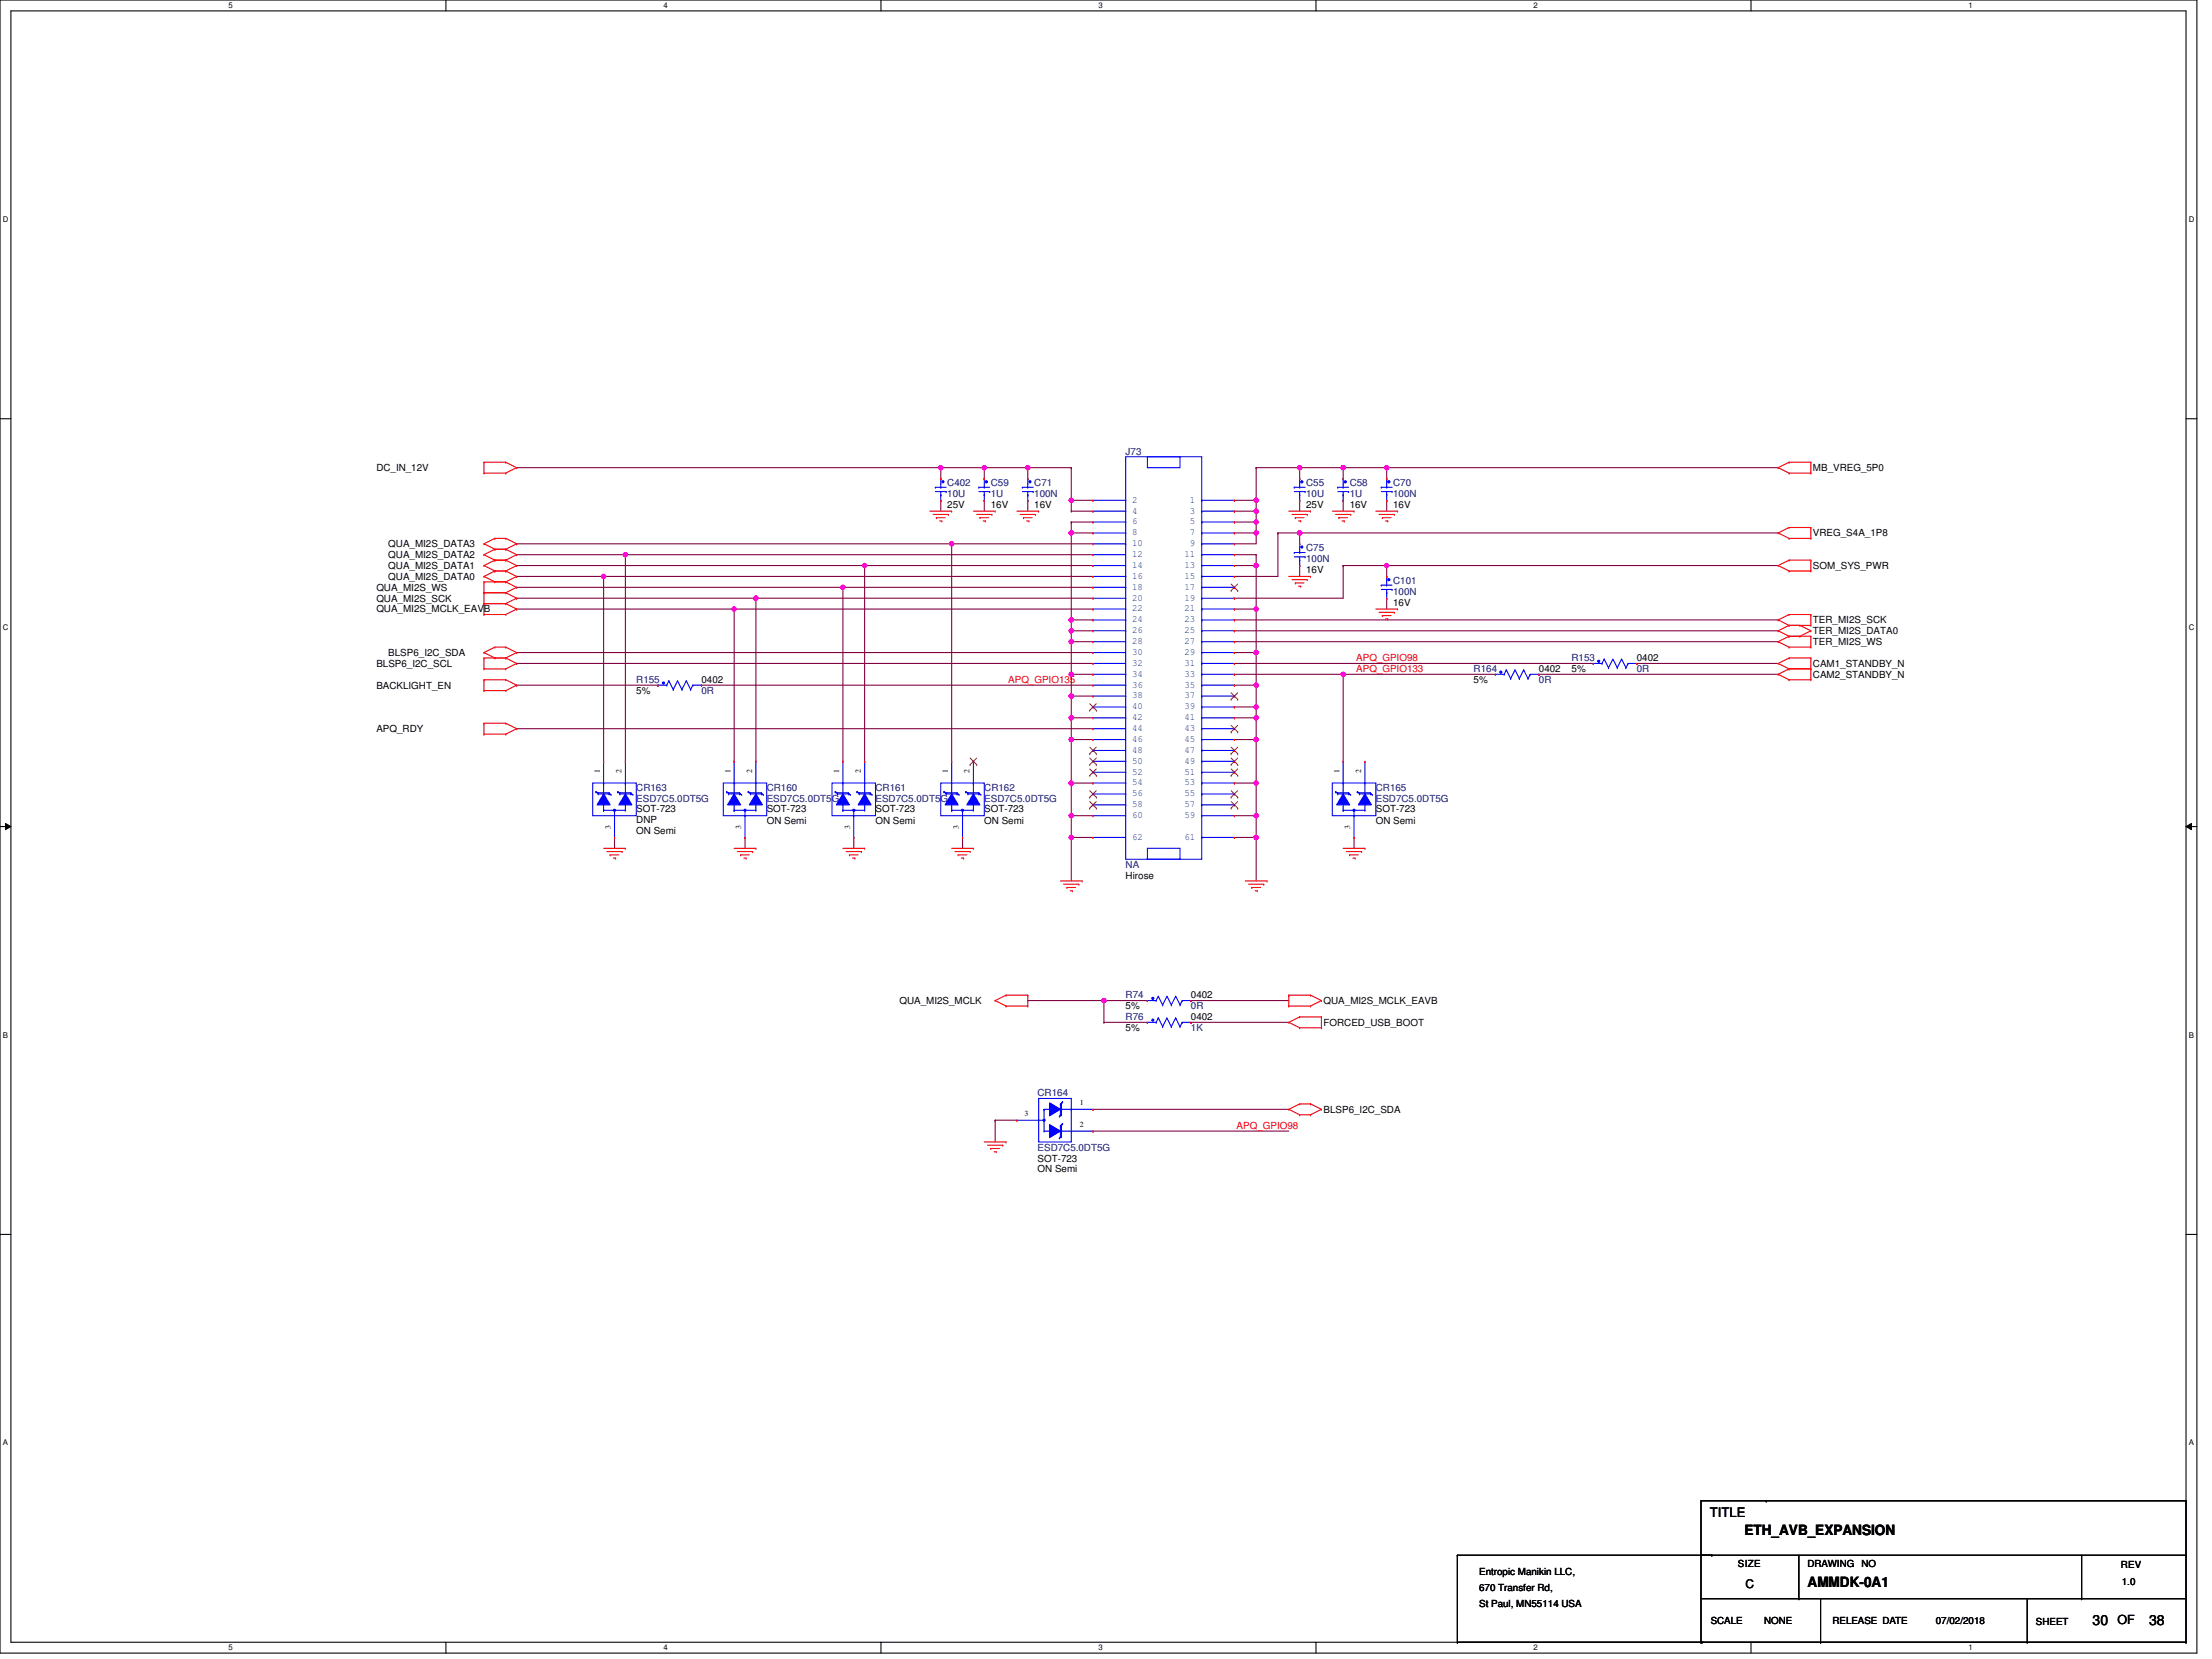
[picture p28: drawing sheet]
<svg xmlns="http://www.w3.org/2000/svg" width="610mm" height="457mm" viewBox="0 0 610 457" stroke-linecap="round" stroke-linejoin="round" font-family="sans-serif">
<defs><g id="words">
<g font-size="3.9">
<text x="480.8" y="423.1">ETH_AVB_EXPANSION</text>
<text x="498.1" y="437.2">AMMDK-0A1</text>
<text x="576.7" y="447.7">30</text>
<text x="592.3" y="447.7">38</text>
</g>
<text font-size="3.6" x="471.2" y="418.1">TITLE</text>
<text font-size="3.5" x="583.6" y="447.6">OF</text>
<text font-size="3.3" x="481.1" y="437.6">C</text>
<g font-size="2.7" fill="#000080">
<text x="310.2" y="125.3">J73</text>
<text x="261.1" y="134">C402</text>
<text x="261.1" y="137">10U</text>
<text x="273" y="134">C59</text>
<text x="273" y="137">1U</text>
<text x="285" y="134">C71</text>
<text x="285" y="137">100N</text>
<text x="360" y="134">C55</text>
<text x="360" y="137">10U</text>
<text x="372" y="134">C58</text>
<text x="372" y="137">1U</text>
<text x="384" y="134">C70</text>
<text x="384" y="137">100N</text>
<text x="360" y="152">C75</text>
<text x="360" y="155">100N</text>
<text x="384" y="161">C101</text>
<text x="384" y="164">100N</text>
<text x="406.1" y="185.2">R164</text>
<text x="433.1" y="182.3">R153</text>
<text x="451.1" y="185.2">0R</text>
<text x="175.3" y="188.2">R155</text>
<text x="193.3" y="191.2">0R</text>
<text x="424.1" y="188.2">0R</text>
<text x="175.3" y="217.9">CR163</text>
<text x="175.3" y="220.9">ESD7C5.0DT5G</text>
<text x="211.3" y="217.9">CR160</text>
<text x="211.3" y="220.9">ESD7C5.0DT5G</text>
<text x="241.3" y="217.9">CR161</text>
<text x="241.3" y="220.9">ESD7C5.0DT5G</text>
<text x="271.2" y="217.9">CR162</text>
<text x="271.2" y="220.9">ESD7C5.0DT5G</text>
<text x="379.2" y="217.9">CR165</text>
<text x="379.2" y="220.9">ESD7C5.0DT5G</text>
<text x="310.2" y="239.2">NA</text>
<text x="310.2" y="275.2">R74</text>
<text x="310.2" y="281.2">R76</text>
<text x="328.2" y="278.2">0R</text>
<text x="328.2" y="284.2">1K</text>
<text x="285.9" y="302.1">CR164</text>
<text x="285.9" y="317.1">ESD7C5.0DT5G</text>
</g>
<g font-size="2.7">
<text x="103.7" y="129.8">DC_IN_12V</text>
<text x="499.6" y="129.8">MB_VREG_5P0</text>
<text x="261.1" y="140">25V</text>
<text x="273" y="140">16V</text>
<text x="285" y="140">16V</text>
<text x="360" y="140">25V</text>
<text x="372" y="140">16V</text>
<text x="384" y="140">16V</text>
<text x="499.6" y="147.8">VREG_S4A_1P8</text>
<text x="107" y="150.8">QUA_MI2S_DATA3</text>
<text x="107" y="153.8">QUA_MI2S_DATA2</text>
<text x="107" y="156.8">QUA_MI2S_DATA1</text>
<text x="107" y="159.8">QUA_MI2S_DATA0</text>
<text x="360" y="158">16V</text>
<text x="499.6" y="156.8">SOM_SYS_PWR</text>
<text x="103.7" y="162.8">QUA_MI2S_WS</text>
<text x="103.7" y="165.8">QUA_MI2S_SCK</text>
<text x="384" y="167">16V</text>
<text x="103.7" y="168.8">QUA_MI2S_MCLK_EAVB</text>
<text x="499.6" y="171.8">TER_MI2S_SCK</text>
<text x="499.6" y="174.8">TER_MI2S_DATA0</text>
<text x="499.6" y="177.8">TER_MI2S_WS</text>
<text x="103.7" y="183.7">BLSP6_I2C_SCL</text>
<text x="107" y="180.8">BLSP6_I2C_SDA</text>
<text x="424.1" y="185.2">0402</text>
<text x="433.1" y="185.2">5%</text>
<text x="451.1" y="182.3">0402</text>
<text x="499.6" y="183.7">CAM1_STANDBY_N</text>
<text x="103.7" y="189.7">BACKLIGHT_EN</text>
<text x="175.3" y="191.2">5%</text>
<text x="193.3" y="188.2">0402</text>
<text x="406.1" y="188.2">5%</text>
<text x="499.6" y="186.8">CAM2_STANDBY_N</text>
<text x="103.7" y="201.7">APQ_RDY</text>
<text x="175.3" y="223.9">SOT-723</text>
<text x="175.3" y="226.9">DNP</text>
<text x="211.3" y="223.9">SOT-723</text>
<text x="211.3" y="227.2">ON Semi</text>
<text x="241.3" y="223.9">SOT-723</text>
<text x="241.3" y="227.2">ON Semi</text>
<text x="271.2" y="223.9">SOT-723</text>
<text x="271.2" y="227.2">ON Semi</text>
<text x="379.2" y="223.9">SOT-723</text>
<text x="379.2" y="227.2">ON Semi</text>
<text x="175.3" y="229.9">ON Semi</text>
<text x="310.2" y="242.2">Hirose</text>
<text x="328.2" y="275.2">0402</text>
<text x="247.9" y="276.7">QUA_MI2S_MCLK</text>
<text x="310.2" y="278.2">5%</text>
<text x="328.2" y="281.2">0402</text>
<text x="364.8" y="276.7">QUA_MI2S_MCLK_EAVB</text>
<text x="310.2" y="284.2">5%</text>
<text x="364.8" y="282.7">FORCED_USB_BOOT</text>
<text x="364.8" y="306.6">BLSP6_I2C_SDA</text>
<text x="285.9" y="320.1">SOT-723</text>
<text x="285.9" y="323.1">ON Semi</text>
<text x="479" y="431.9">SIZE</text>
<text x="498.1" y="431.9">DRAWING</text>
<text x="513" y="431.9">NO</text>
<text x="407.6" y="434">Entropic Manikin LLC,</text>
<text x="584.5" y="432.2">REV</text>
<text x="584.8" y="436.7">1.0</text>
<text x="407.6" y="438.5">670 Transfer Rd,</text>
<text x="407.6" y="443">St Paul, MN55114 USA</text>
<text x="471.5" y="447.5">SCALE</text>
<text x="486.2" y="447.5">NONE</text>
<text x="505" y="447.5">RELEASE DATE</text>
<text x="533.5" y="447.5">07/02/2018</text>
<text x="561.1" y="447.8">SHEET</text>
</g>
<g font-size="2.7" fill="#004080">
<text x="312" y="138.5">2</text>
<text x="312" y="141.5">4</text>
<text x="327.9" y="138.5">1</text>
<text x="327.9" y="141.5">3</text>
<text x="312" y="144.5">6</text>
<text x="312" y="147.5">8</text>
<text x="327.9" y="144.5">5</text>
<text x="327.9" y="147.5">7</text>
<text x="312" y="150.5">10</text>
<text x="312" y="153.5">12</text>
<text x="326.4" y="153.5">11</text>
<text x="327.9" y="150.5">9</text>
<text x="312" y="156.5">14</text>
<text x="312" y="159.5">16</text>
<text x="326.4" y="156.5">13</text>
<text x="326.4" y="159.5">15</text>
<text x="312" y="162.5">18</text>
<text x="312" y="165.5">20</text>
<text x="326.4" y="162.5">17</text>
<text x="326.4" y="165.5">19</text>
<text x="312" y="168.5">22</text>
<text x="312" y="171.5">24</text>
<text x="326.4" y="168.5">21</text>
<text x="326.4" y="171.5">23</text>
<text x="312" y="174.5">26</text>
<text x="312" y="177.5">28</text>
<text x="326.4" y="174.5">25</text>
<text x="326.4" y="177.5">27</text>
<text x="312" y="180.5">30</text>
<text x="312" y="183.5">32</text>
<text x="326.4" y="180.5">29</text>
<text x="326.4" y="183.5">31</text>
<text x="312" y="186.5">34</text>
<text x="312" y="189.5">36</text>
<text x="326.4" y="186.5">33</text>
<text x="326.4" y="189.5">35</text>
<text x="312" y="192.5">38</text>
<text x="312" y="195.5">40</text>
<text x="326.4" y="192.5">37</text>
<text x="326.4" y="195.5">39</text>
<text x="312" y="198.5">42</text>
<text x="312" y="201.5">44</text>
<text x="326.4" y="198.5">41</text>
<text x="326.4" y="201.5">43</text>
<text x="312" y="204.5">46</text>
<text x="312" y="207.5">48</text>
<text x="326.4" y="204.5">45</text>
<text x="326.4" y="207.5">47</text>
<text x="312" y="210.5">50</text>
<text x="312" y="213.5">52</text>
<text x="326.4" y="210.5">49</text>
<text x="326.4" y="213.5">51</text>
<text x="312" y="216.5">54</text>
<text x="312" y="219.5">56</text>
<text x="326.4" y="216.5">53</text>
<text x="326.4" y="219.5">55</text>
<text x="312" y="222.5">58</text>
<text x="312" y="225.4">60</text>
<text x="326.4" y="222.5">57</text>
<text x="326.4" y="225.4">59</text>
<text x="312" y="231.4">62</text>
<text x="326.4" y="231.4">61</text>
</g>
<g font-size="2.7" fill="#f00">
<text x="373.8" y="182.1">APQ_GPIO98</text>
<text x="373.8" y="185.1">APQ_GPIO133</text>
<text x="277.9" y="188.1">APQ_GPIO135</text>
<text x="340.8" y="311">APQ_GPIO98</text>
</g>
<g font-size="2.2">
<text x="62.9" y="2.3">5</text>
<text x="182.8" y="2.3">4</text>
<text x="302.7" y="2.3">3</text>
<text x="422.6" y="2.3">2</text>
<text x="542.5" y="2.3">1</text>
<text x=".8" y="61.1">D</text>
<text x="603.2" y="61.1">D</text>
<text x=".8" y="173.5">C</text>
<text x="603.2" y="173.5">C</text>
<text x="165.3" y="213.1" transform="rotate(-90 165.3 213.1)">1</text>
<text x="171.3" y="213.1" transform="rotate(-90 171.3 213.1)">2</text>
<text x="201.3" y="213.1" transform="rotate(-90 201.3 213.1)">1</text>
<text x="207.3" y="213.1" transform="rotate(-90 207.3 213.1)">2</text>
<text x="231.3" y="213.1" transform="rotate(-90 231.3 213.1)">1</text>
<text x="237.3" y="213.1" transform="rotate(-90 237.3 213.1)">2</text>
<text x="261.2" y="213.1" transform="rotate(-90 261.2 213.1)">1</text>
<text x="267.2" y="213.1" transform="rotate(-90 267.2 213.1)">2</text>
<text x="369.1" y="213.1" transform="rotate(-90 369.1 213.1)">1</text>
<text x="375.1" y="213.1" transform="rotate(-90 375.1 213.1)">2</text>
<text x="168.3" y="228.4" transform="rotate(-90 168.3 228.4)">3</text>
<text x="204.3" y="228.4" transform="rotate(-90 204.3 228.4)">3</text>
<text x="234.3" y="228.4" transform="rotate(-90 234.3 228.4)">3</text>
<text x="264.2" y="228.4" transform="rotate(-90 264.2 228.4)">3</text>
<text x="372.1" y="228.4" transform="rotate(-90 372.1 228.4)">3</text>
<text x=".8" y="285.9">B</text>
<text x="603.2" y="285.9">B</text>
<text x="297.6" y="304.6">1</text>
<text x="282.3" y="307.6">3</text>
<text x="297.6" y="310.6">2</text>
<text x=".8" y="398.3">A</text>
<text x="603.2" y="398.3">A</text>
<text x="62.9" y="454.8">5</text>
<text x="182.8" y="454.8">4</text>
<text x="302.7" y="454.8">3</text>
<text x="422.6" y="454.8">2</text>
<text x="542.5" y="454.8">1</text>
</g>
</g></defs>
<path d="M0 0h605.4v455.6h-605.4zM3 3h599.4v449.6h-599.4z" fill="none" stroke="#000" stroke-width=".3"/>
<g fill="#fff">
<path d="M62.9 .3h1.2v2.4h-1.2z"/>
<path d="M62.9 452.9h1.2v2.4h-1.2z"/>
</g>
<path d="M122.9 0v3M122.9 452.6v3" fill="none" stroke="#000" stroke-width=".3"/>
<g fill="#fff">
<path d="M182.8 .3h1.2v2.4h-1.2z"/>
<path d="M182.8 452.9h1.2v2.4h-1.2z"/>
</g>
<path d="M242.8 0v3M242.8 452.6v3" fill="none" stroke="#000" stroke-width=".3"/>
<g fill="#fff">
<path d="M302.7 .3h1.2v2.4h-1.2z"/>
<path d="M302.7 452.9h1.2v2.4h-1.2z"/>
</g>
<path d="M362.7 0v3M362.7 452.6v3" fill="none" stroke="#000" stroke-width=".3"/>
<g fill="#fff">
<path d="M422.6 .3h1.2v2.4h-1.2z"/>
<path d="M422.6 452.9h1.2v2.4h-1.2z"/>
</g>
<path d="M482.6 0v3M482.6 452.6v3" fill="none" stroke="#000" stroke-width=".3"/>
<g fill="#fff">
<path d="M542.5 .3h1.2v2.4h-1.2z"/>
<path d="M542.5 452.9h1.2v2.4h-1.2z"/>
<path d="M.8 59.2h1.5v2.4h-1.5z"/>
<path d="M603.2 59.2h1.5v2.4h-1.5z"/>
<path d="M.8 171.6h1.5v2.4h-1.5z"/>
<path d="M603.2 171.6h1.5v2.4h-1.5z"/>
</g>
<path d="M0 115.4h3M602.4 115.4h3" fill="none" stroke="#000" stroke-width=".3"/>
<g fill="#fff">
<path d="M.8 284h1.4v2.4h-1.4z"/>
<path d="M603.2 284h1.4v2.4h-1.4z"/>
</g>
<path d="M0 227.8h3M602.4 227.8h3" fill="none" stroke="#000" stroke-width=".3"/>
<path d="M1.5 226.9l1.5 .9-1.5 .9zM602.4 227.8l1.5-.9v1.8z" fill="#000"/>
<path d="M1.5 226.9l1.5 .9-1.5 .9zM602.4 227.8l1.5-.9v1.8z" fill="none" stroke="#000" stroke-width=".28"/>
<g fill="#fff">
<path d="M.8 396.4h1.4v2.4h-1.4z"/>
<path d="M603.2 396.4h1.4v2.4h-1.4z"/>
</g>
<path d="M0 340.2h3M602.4 340.2h3" fill="none" stroke="#000" stroke-width=".3"/>
<g fill="none" stroke="#800040" stroke-width=".3">
<path d="M259.3 137.9h.1M259.3 137.9v3M271.3 137.9h.1M271.3 137.9v3M283.2 137.9h.1M283.2 137.9v3M358.2 137.9h.1M358.2 137.9v3M370.2 137.9h.1M370.2 137.9v3M382.2 137.9h.1M382.2 137.9v3"/>
<path d="M142.4 149.9h.1M142.4 149.9h119.9M358.2 155.9h.1M358.2 155.9v3M340.2 173.8h.1M340.2 176.8h.1M340.2 170.8h.1M340.2 173.8h149.8M340.2 176.8h149.8M340.2 170.8h149.8M382.2 164.9h.1M382.2 164.9v3"/>
<path d="M169.4 230.8h.1M169.4 230.8v3M205.3 230.8h.1M205.3 230.8v3M235.3 230.8h.1M235.3 230.8v3M265.3 230.8h.1M265.3 230.8v3M295.2 230.8h.1M295.2 230.8v12M346.2 230.8h.1M346.2 230.8v12"/>
<path d="M373.2 230.8h.1M373.2 230.8v3M328.2 275.7h.1M328.2 275.7h27M274.3 308.7h.1M274.3 308.7v6M301.2 311.7h.1M301.2 311.7h54"/>
</g>
<circle cx="262.3" cy="149.9" r=".59" fill="#f0f"/>
<circle cx="262.3" cy="149.9" r=".59" fill="none" stroke="#f0f" stroke-width=".3"/>
<g fill="none" stroke="#800040" stroke-width=".3">
<path d="M358.2 128.9h.1M358.2 128.9v3M262.3 149.9h.1M262.3 149.9h38.9M142.4 179.8h.1M142.4 179.8h158.8M142.4 182.8h.1M142.4 182.8h158.8M424.1 185.8h.1M424.1 185.8h65.9M142.4 200.8h.1M142.4 200.8h158.8"/>
<path d="M328.2 281.7h.1M328.2 281.7h27M301.2 305.7h.1M301.2 305.7h54"/>
</g>
<circle cx="358.2" cy="128.9" r=".59" fill="#f0f"/>
<circle cx="358.2" cy="128.9" r=".59" fill="none" stroke="#f0f" stroke-width=".3"/>
<path d="M340.2 137.9h.1M340.2 137.9h6" fill="none" stroke="#800040" stroke-width=".3"/>
<circle cx="346.2" cy="137.9" r=".59" fill="#f0f"/>
<circle cx="346.2" cy="137.9" r=".59" fill="none" stroke="#f0f" stroke-width=".3"/>
<path d="M340.2 146.9h.1M340.2 143.9h.1M340.2 140.9h.1M340.2 146.9h6M340.2 143.9h6M340.2 140.9h6" fill="none" stroke="#800040" stroke-width=".3"/>
<circle cx="346.2" cy="140.9" r=".59" fill="#f0f"/>
<circle cx="346.2" cy="140.9" r=".59" fill="none" stroke="#f0f" stroke-width=".3"/>
<path d="M271.3 128.9h.1M271.3 128.9v3M295.2 137.9h.1M295.2 137.9h6" fill="none" stroke="#800040" stroke-width=".3"/>
<circle cx="295.2" cy="137.9" r=".6" fill="#f0f"/>
<circle cx="295.2" cy="137.9" r=".6" fill="none" stroke="#f0f" stroke-width=".3"/>
<g fill="none" stroke="#800040" stroke-width=".3">
<path d="M295.2 146.9h.1M295.2 146.9h6M295.2 173.8h.1M295.2 170.8h.1M295.2 176.8h.1M295.2 173.8h6M295.2 170.8h6M295.2 176.8h6M295.2 197.8h.1M295.2 191.8h.1M295.2 197.8h6M295.2 191.8h6"/>
<path d="M295.2 203.8h.1M295.2 203.8h6"/>
</g>
<circle cx="295.2" cy="191.8" r=".6" fill="#f0f"/>
<circle cx="295.2" cy="191.8" r=".6" fill="none" stroke="#f0f" stroke-width=".3"/>
<path d="M295.2 215.8h.1M295.2 215.8h6M295.2 224.8h.1M295.2 224.8h6" fill="none" stroke="#800040" stroke-width=".3"/>
<circle cx="295.2" cy="215.8" r=".6" fill="#f0f"/>
<circle cx="295.2" cy="215.8" r=".6" fill="none" stroke="#f0f" stroke-width=".3"/>
<path d="M340.2 155.9h.1M340.2 155.9h6" fill="none" stroke="#800040" stroke-width=".3"/>
<circle cx="346.2" cy="155.9" r=".59" fill="#f0f"/>
<circle cx="346.2" cy="155.9" r=".59" fill="none" stroke="#f0f" stroke-width=".3"/>
<path d="M340.2 179.8h.1M340.2 179.8h6M340.2 194.8h.1M340.2 194.8h6" fill="none" stroke="#800040" stroke-width=".3"/>
<circle cx="346.2" cy="194.8" r=".59" fill="#f0f"/>
<circle cx="346.2" cy="194.8" r=".59" fill="none" stroke="#f0f" stroke-width=".3"/>
<path d="M340.2 203.8h.1M340.2 203.8h6" fill="none" stroke="#800040" stroke-width=".3"/>
<circle cx="346.2" cy="203.8" r=".59" fill="#f0f"/>
<circle cx="346.2" cy="203.8" r=".59" fill="none" stroke="#f0f" stroke-width=".3"/>
<g fill="none" stroke="#800040" stroke-width=".3">
<path d="M259.3 128.9h.1M259.3 128.9v3M283.2 128.9h.1M283.2 128.9v3M370.2 128.9h.1M370.2 128.9v3M382.2 128.9h.1M382.2 128.9v3M166.3 158.9h.1M166.3 158.9v50.9M172.3 152.9h.1M172.3 152.9v56.9"/>
<path d="M238.3 155.9h.1M238.3 155.9v53.9M358.2 146.9h.1M358.2 146.9v3M382.2 155.9h.1M382.2 155.9v3M142.4 167.9h.1M142.4 167.9h59.9M202.3 167.9h.1M202.3 167.9v41.9M208.3 164.9h.1M208.3 164.9v44.9"/>
<path d="M232.3 161.9h.1M232.3 161.9v47.9M142.4 188.8h.1M142.4 188.8h38.9M193.3 188.8h.1M193.3 188.8h107.9M340.2 182.8h.1M340.2 182.8h98.9M370.2 185.8h.1M370.2 185.8v24M451.1 182.8h.1M451.1 182.8h38.9"/>
<path d="M295.2 230.8h.1M295.2 230.8h6M340.2 224.8h.1M340.2 230.8h.1M340.2 224.8h6M340.2 230.8h6M304.2 275.7h.1M304.2 275.7v6M304.2 281.7h.1M304.2 281.7h12M274.3 308.7h.1M274.3 308.7h5.9"/>
</g>
<circle cx="202.3" cy="167.8" r=".59" fill="#f0f"/>
<circle cx="202.3" cy="167.8" r=".59" fill="none" stroke="#f0f" stroke-width=".3"/>
<path d="M142.4 164.9h.1M142.4 164.9h65.9M202.3 167.9h.1M202.3 167.9h98.9" fill="none" stroke="#800040" stroke-width=".3"/>
<circle cx="208.3" cy="164.8" r=".59" fill="#f0f"/>
<circle cx="208.3" cy="164.8" r=".59" fill="none" stroke="#f0f" stroke-width=".3"/>
<path d="M142.4 161.9h.1M142.4 161.9h89.9M208.3 164.9h.1M208.3 164.9h92.9" fill="none" stroke="#800040" stroke-width=".3"/>
<circle cx="232.3" cy="161.8" r=".59" fill="#f0f"/>
<circle cx="232.3" cy="161.8" r=".59" fill="none" stroke="#f0f" stroke-width=".3"/>
<path d="M142.4 158.9h.1M142.4 158.9h23.9M232.3 161.9h.1M232.3 161.9h68.9" fill="none" stroke="#800040" stroke-width=".3"/>
<circle cx="166.3" cy="158.9" r=".59" fill="#f0f"/>
<circle cx="166.3" cy="158.9" r=".59" fill="none" stroke="#f0f" stroke-width=".3"/>
<path d="M142.4 155.9h.1M142.4 155.9h95.9M166.3 158.9h.1M166.3 158.9h134.9" fill="none" stroke="#800040" stroke-width=".3"/>
<circle cx="238.3" cy="155.9" r=".59" fill="#f0f"/>
<circle cx="238.3" cy="155.9" r=".59" fill="none" stroke="#f0f" stroke-width=".3"/>
<path d="M142.4 152.9h.1M142.4 152.9h29.9M238.3 155.9h.1M238.3 155.9h62.9" fill="none" stroke="#800040" stroke-width=".3"/>
<circle cx="172.3" cy="152.9" r=".59" fill="#f0f"/>
<circle cx="172.3" cy="152.9" r=".59" fill="none" stroke="#f0f" stroke-width=".3"/>
<path d="M172.3 152.9h.1M172.3 152.9h128.9M283.2 275.7h.1M283.2 275.7h33M304.2 275.7h.1" fill="none" stroke="#800040" stroke-width=".3"/>
<circle cx="304.2" cy="275.7" r=".59" fill="#f0f"/>
<circle cx="304.2" cy="275.7" r=".59" fill="none" stroke="#f0f" stroke-width=".3"/>
<path d="M295.2 224.8h.1M295.2 224.8v6" fill="none" stroke="#800040" stroke-width=".3"/>
<circle cx="295.2" cy="230.8" r=".6" fill="#f0f"/>
<circle cx="295.2" cy="230.8" r=".6" fill="none" stroke="#f0f" stroke-width=".3"/>
<circle cx="295.2" cy="224.8" r=".6" fill="#f0f"/>
<circle cx="295.2" cy="224.8" r=".6" fill="none" stroke="#f0f" stroke-width=".3"/>
<path d="M295.2 197.8h.1M295.2 197.8v27M295.2 215.8h.1M295.2 203.8h.1" fill="none" stroke="#800040" stroke-width=".3"/>
<circle cx="295.2" cy="203.8" r=".6" fill="#f0f"/>
<circle cx="295.2" cy="203.8" r=".6" fill="none" stroke="#f0f" stroke-width=".3"/>
<circle cx="295.2" cy="197.8" r=".6" fill="#f0f"/>
<circle cx="295.2" cy="197.8" r=".6" fill="none" stroke="#f0f" stroke-width=".3"/>
<path d="M295.2 191.8h.1M295.2 185.8h.1M295.2 185.8v12M295.2 185.8h6" fill="none" stroke="#800040" stroke-width=".3"/>
<circle cx="295.2" cy="185.8" r=".6" fill="#f0f"/>
<circle cx="295.2" cy="185.8" r=".6" fill="none" stroke="#f0f" stroke-width=".3"/>
<path d="M295.2 176.8h.1M295.2 176.8v9" fill="none" stroke="#800040" stroke-width=".3"/>
<circle cx="295.2" cy="176.8" r=".6" fill="#f0f"/>
<circle cx="295.2" cy="176.8" r=".6" fill="none" stroke="#f0f" stroke-width=".3"/>
<path d="M295.2 173.8h.1M295.2 170.8h.1M295.2 170.8v6" fill="none" stroke="#800040" stroke-width=".3"/>
<circle cx="295.2" cy="173.8" r=".6" fill="#f0f"/>
<circle cx="295.2" cy="173.8" r=".6" fill="none" stroke="#f0f" stroke-width=".3"/>
<circle cx="295.2" cy="170.8" r=".6" fill="#f0f"/>
<circle cx="295.2" cy="170.8" r=".6" fill="none" stroke="#f0f" stroke-width=".3"/>
<path d="M295.2 146.9h.1M295.2 143.9h.1M295.2 143.9v26.9" fill="none" stroke="#800040" stroke-width=".3"/>
<circle cx="295.2" cy="146.9" r=".6" fill="#f0f"/>
<circle cx="295.2" cy="146.9" r=".6" fill="none" stroke="#f0f" stroke-width=".3"/>
<path d="M295.2 143.9h.1M295.2 143.9h6M340.2 215.8h.1M340.2 215.8h6" fill="none" stroke="#800040" stroke-width=".3"/>
<circle cx="346.2" cy="215.8" r=".59" fill="#f0f"/>
<circle cx="346.2" cy="215.8" r=".59" fill="none" stroke="#f0f" stroke-width=".3"/>
<path d="M346.2 197.8h.1M346.2 197.8v18M346.2 203.8h.1" fill="none" stroke="#800040" stroke-width=".3"/>
<circle cx="346.2" cy="197.8" r=".59" fill="#f0f"/>
<circle cx="346.2" cy="197.8" r=".59" fill="none" stroke="#f0f" stroke-width=".3"/>
<path d="M340.2 197.8h.1M340.2 188.8h.1M340.2 188.8h6M346.2 194.8h.1M346.2 188.8h.1M346.2 188.8v9h-6" fill="none" stroke="#800040" stroke-width=".3"/>
<circle cx="346.2" cy="188.8" r=".59" fill="#f0f"/>
<circle cx="346.2" cy="188.8" r=".59" fill="none" stroke="#f0f" stroke-width=".3"/>
<path d="M346.2 179.8h.1M346.2 167.9h.1M346.2 167.9v20.9" fill="none" stroke="#800040" stroke-width=".3"/>
<circle cx="346.2" cy="179.8" r=".59" fill="#f0f"/>
<circle cx="346.2" cy="179.8" r=".59" fill="none" stroke="#f0f" stroke-width=".3"/>
<circle cx="346.2" cy="167.8" r=".59" fill="#f0f"/>
<circle cx="346.2" cy="167.8" r=".59" fill="none" stroke="#f0f" stroke-width=".3"/>
<path d="M340.2 185.8h.1M340.2 185.8h71.9M370.2 185.8h.1" fill="none" stroke="#800040" stroke-width=".3"/>
<circle cx="370.2" cy="185.8" r=".6" fill="#f0f"/>
<circle cx="370.2" cy="185.8" r=".6" fill="none" stroke="#f0f" stroke-width=".3"/>
<path d="M340.2 152.9h.1M340.2 152.9h6M346.2 152.9h.1M346.2 155.9h.1M346.2 152.9v15h-6M370.2 155.9h.1M370.2 155.9v9h-30M370.2 155.9h119.8M382.2 155.9h.1M340.2 167.9h.1M340.2 164.9h.1" fill="none" stroke="#800040" stroke-width=".3"/>
<circle cx="382.1" cy="155.9" r=".59" fill="#f0f"/>
<circle cx="382.1" cy="155.9" r=".59" fill="none" stroke="#f0f" stroke-width=".3"/>
<path d="M340.2 158.9h.1M352.2 146.9h.1M352.2 146.9v12h-12M352.2 146.9h137.8M358.2 146.9h.1" fill="none" stroke="#800040" stroke-width=".3"/>
<circle cx="358.2" cy="146.9" r=".59" fill="#f0f"/>
<circle cx="358.2" cy="146.9" r=".59" fill="none" stroke="#f0f" stroke-width=".3"/>
<path d="M340.2 149.9h.1M346.2 146.9h.1M346.2 143.9h.1M346.2 143.9v6h-6" fill="none" stroke="#800040" stroke-width=".3"/>
<circle cx="346.2" cy="146.9" r=".59" fill="#f0f"/>
<circle cx="346.2" cy="146.9" r=".59" fill="none" stroke="#f0f" stroke-width=".3"/>
<circle cx="346.2" cy="143.9" r=".59" fill="#f0f"/>
<circle cx="346.2" cy="143.9" r=".59" fill="none" stroke="#f0f" stroke-width=".3"/>
<path d="M346.2 137.9h.1M346.2 128.9h.1M346.2 128.9v15M346.2 128.9h36M358.2 128.9h.1M370.2 128.9h.1M346.2 140.9h.1" fill="none" stroke="#800040" stroke-width=".3"/>
<circle cx="370.2" cy="128.9" r=".6" fill="#f0f"/>
<circle cx="370.2" cy="128.9" r=".6" fill="none" stroke="#f0f" stroke-width=".3"/>
<path d="M382.2 128.9h.1M382.2 128.9h107.8" fill="none" stroke="#800040" stroke-width=".3"/>
<circle cx="382.1" cy="128.9" r=".59" fill="#f0f"/>
<circle cx="382.1" cy="128.9" r=".59" fill="none" stroke="#f0f" stroke-width=".3"/>
<path d="M346.2 215.8h.1M346.2 215.8v15M346.2 224.8h.1" fill="none" stroke="#800040" stroke-width=".3"/>
<circle cx="346.2" cy="230.8" r=".59" fill="#f0f"/>
<circle cx="346.2" cy="230.8" r=".59" fill="none" stroke="#f0f" stroke-width=".3"/>
<circle cx="346.2" cy="224.8" r=".59" fill="#f0f"/>
<circle cx="346.2" cy="224.8" r=".59" fill="none" stroke="#f0f" stroke-width=".3"/>
<path d="M142.4 128.9h.1M142.4 128.9h116.9M262.3 149.9h.1M262.3 149.9v59.9" fill="none" stroke="#800040" stroke-width=".3"/>
<circle cx="259.3" cy="128.9" r=".59" fill="#f0f"/>
<circle cx="259.3" cy="128.9" r=".59" fill="none" stroke="#f0f" stroke-width=".3"/>
<path d="M259.3 128.9h.1M259.3 128.9h12" fill="none" stroke="#800040" stroke-width=".3"/>
<circle cx="271.3" cy="128.9" r=".59" fill="#f0f"/>
<circle cx="271.3" cy="128.9" r=".59" fill="none" stroke="#f0f" stroke-width=".3"/>
<path d="M271.3 128.9h.1M271.3 128.9h23.9M283.2 128.9h.1" fill="none" stroke="#800040" stroke-width=".3"/>
<circle cx="283.2" cy="128.9" r=".59" fill="#f0f"/>
<circle cx="283.2" cy="128.9" r=".59" fill="none" stroke="#f0f" stroke-width=".3"/>
<path d="M295.2 128.9h.1M295.2 137.9h.1M295.2 128.9v12M295.2 140.9h.1M295.2 140.9h6" fill="none" stroke="#800040" stroke-width=".3"/>
<g fill="none" stroke="#f00" stroke-width=".3">
<path d="M133.4 130.4h.1M133.4 127.4h.1M133.4 127.4h6M133.4 130.4h6M133.4 127.4v3M139.4 127.4h.1M139.4 130.4h.1M139.4 127.4l3 1.5M142.4 128.9h.1M142.4 128.9l-3 1.5M490 128.9h.1M490 128.9l3 1.5"/>
<path d="M493 127.4h.1M493 130.4h.1M493 127.4h6M493 130.4h6M493 127.4l-3 1.5M499 127.4h.1M499 130.4h.1M499 127.4v3M133.4 149.9h.1M133.4 152.9h.1M133.4 155.9h.1M133.4 158.9h.1"/>
<path d="M133.4 149.9l3 1.5M133.4 152.9l3 1.5M133.4 155.9l3 1.5M133.4 158.9l3 1.5M136.4 148.4h.1M136.4 151.4h.1M136.4 154.4h.1M136.4 157.4h.1M136.4 148.4h3M136.4 148.4l-3 1.5M136.4 151.4h3M136.4 154.4h3"/>
<path d="M136.4 157.4h3M136.4 151.4l-3 1.5M136.4 154.4l-3 1.5M136.4 157.4l-3 1.5M139.4 148.4h.1M139.4 151.4h.1M139.4 154.4h.1M139.4 157.4h.1M139.4 148.4l3 1.5M139.4 151.4l3 1.5M139.4 154.4l3 1.5M139.4 157.4l3 1.5"/>
<path d="M142.4 149.9h.1M142.4 152.9h.1M142.4 155.9h.1M142.4 158.9h.1M142.4 149.9l-3 1.5M142.4 152.9l-3 1.5M142.4 155.9l-3 1.5M142.4 158.9l-3 1.5M256.3 140.9h6M257.2 141.8h4.2M258.1 142.7h.1M258.1 142.7h2.4"/>
<path d="M259 143.6h.6M259.6 143.6h.1M261.4 141.8h.1M262.3 140.9h.1M268.3 140.9h6M269.2 141.8h4.2M270.1 142.7h.1M270.1 142.7h2.4M271 143.6h.6M271.6 143.6h.1M273.4 141.8h.1M274.3 140.9h.1"/>
<path d="M280.2 140.9h6M281.1 141.8h4.2M282 142.7h.1M282 142.7h2.4M282.9 143.6h.6M283.5 143.6h.1M285.3 141.8h.1M286.2 140.9h.1M355.2 140.9h6M355.2 158.9h6M356.1 141.8h4.2M356.1 159.8h4.2"/>
<path d="M357 142.7h.1M357 142.7h2.4M357.9 143.6h.6M358.5 143.6h.1M360.3 141.8h.1M360.3 159.8h.1M361.2 140.9h.1M361.2 158.9h.1M367.2 140.9h6M368.1 141.8h4.2M369 142.7h.1M369 142.7h2.4"/>
<path d="M369.9 143.6h.6M370.5 143.6h.1M372.3 141.8h.1M373.2 140.9h.1M379.2 140.9h5.9M380.1 141.8h4.1M381 142.7h.1M381 142.7h2.3M381.8 143.6h.6M382.4 143.6h.1M384.2 141.8h.1M385.1 140.9h.1"/>
<path d="M490 146.9h.1M490 155.9h.1M490 146.9l3 1.5M490 155.9l3 1.5M493 145.4h.1M493 148.4h.1M493 154.4h.1M493 157.4h.1M493 145.4l-3 1.5M493 145.4h6M493 148.4h6M493 154.4l-3 1.5"/>
<path d="M493 154.4h6M493 157.4h6M499 145.4h.1M499 148.4h.1M499 154.4h.1M499 157.4h.1M499 145.4v3M499 154.4v3M133.4 163.4h.1M133.4 160.4h.1M133.4 166.3h.1M133.4 169.4h.1"/>
<path d="M133.4 179.8h.1M133.4 160.4v9M133.4 160.4h6M133.4 163.4h6M133.4 166.3h6M133.4 169.4h6M133.4 179.8l3 1.5M136.4 160.4h.1M136.4 178.3h.1M136.4 178.3h3M136.4 178.3l-3 1.5M139.4 160.4h.1"/>
<path d="M139.4 163.4h.1M139.4 166.3h.1M139.4 169.4h.1M139.4 178.3h.1M139.4 160.4l3 1.5M139.4 163.4l3 1.5M139.4 166.3l3 1.6M139.4 178.3l3 1.5M142.4 161.9h.1M142.4 164.9h.1M142.4 167.9h.1M142.4 179.8h.1"/>
<path d="M142.4 161.9l-3 1.5M142.4 164.9l-3 1.4M142.4 167.9l-3 1.5M142.4 179.8l-3 1.5M357 160.7h.1M357 160.7h2.4M357.9 161.6h.6M358.5 161.6h.1M379.2 167.9h5.9M380.1 168.8h4.1M381 169.7h.1M381 169.7h2.3"/>
<path d="M381.8 170.5h.6M382.4 170.5h.1M384.2 168.8h.1M385.1 167.9h.1M490 170.8h.1M490 173.8h.1M490 176.8h.1M490 170.8l3 1.5M490 173.8l3 1.5M490 176.8l3 1.5M493 169.4h.1M493 172.3h.1"/>
<path d="M493 175.3h.1M493 178.3h.1M493 169.4h6M493 169.4l-3 1.4M493 172.3h6M493 172.3l-3 1.5M493 175.3h6M493 175.3l-3 1.5M493 178.3h6M496 172.3h.1M496 175.3h.1M496 172.3l3 1.5"/>
<path d="M499 169.4h.1M499 172.3h.1M499 173.8h.1M499 175.3h.1M499 178.3h.1M499 169.4v2.9M499 175.3v3M499 173.8l-3 1.5M133.4 184.3h.1M133.4 181.3h.1M133.4 199.3h.1M133.4 190.3h.1"/>
<path d="M133.4 187.3h.1M133.4 181.3v3M133.4 187.3v3M133.4 199.3v3M133.4 181.3h6M133.4 184.3h6M133.4 199.3h6M133.4 187.3h6M133.4 190.3h6M136.4 181.3h.1M139.4 181.3h.1M139.4 184.3h.1"/>
<path d="M139.4 199.3h.1M139.4 187.3h.1M139.4 190.3h.1M139.4 181.3l3 1.5M139.4 199.3l3 1.5M139.4 187.3l3 1.5M142.4 182.8h.1M142.4 188.8h.1M142.4 182.8l-3 1.5M142.4 188.8l-3 1.5M490 182.8h.1M490 185.8h.1"/>
<path d="M490 182.8l3 1.5M490 185.8l3 1.5M493 181.3h.1M493 184.3h.1M493 187.3h.1M493 181.3h6M493 184.3h6M493 181.3l-3 1.5M493 184.3l-3 1.5M493 187.3h6M499 181.3h.1M499 184.3h.1"/>
<path d="M499 187.3h.1M499 181.3v6M133.4 202.3h.1M133.4 202.3h6M139.4 202.3h.1M142.4 200.8h.1M142.4 200.8l-3 1.5M166.3 233.8h6M167.2 234.7h4.2M168.1 235.6h.1M168.1 235.6h2.4M169 236.5h.7"/>
<path d="M169.7 236.5h.1M171.4 234.7h.1M172.3 233.8h.1M202.3 233.8h6M203.2 234.7h4.2M204.1 235.6h.1M204.1 235.6h2.4M205 236.5h.6M205.6 236.5h.1M207.4 234.7h.1M208.3 233.8h.1M232.3 233.8h6"/>
<path d="M233.2 234.7h4.2M234.1 235.6h.1M234.1 235.6h2.4M235 236.5h.6M235.6 236.5h.1M237.4 234.7h.1M238.3 233.8h.1M262.3 233.8h6M263.2 234.7h4.2M264.1 235.6h.1M264.1 235.6h2.4M265 236.5h.6"/>
<path d="M265.6 236.5h.1M267.4 234.7h.1M268.3 233.8h.1M370.2 233.8h6M371.1 234.7h4.2M372 235.6h.1M372 235.6h2.4M372.9 236.5h.6M373.5 236.5h.1M375.3 234.7h.1M376.2 233.8h.1M292.2 242.8h6"/>
<path d="M293.1 243.7h4.2M294 244.6h.1M294 244.6h2.4M294.9 245.5h.6M295.5 245.5h.1M297.3 243.7h.1M298.2 242.8h.1M343.2 242.8h6M344.1 243.7h4.2M345 244.6h.1M345 244.6h2.4M345.9 245.5h.6"/>
<path d="M346.5 245.5h.1M348.3 243.7h.1M349.2 242.8h.1M274.3 275.7h.1M274.3 275.7l3 1.6M277.3 274.3h.1M277.3 277.3h.1M277.3 274.3l-3 1.4M277.3 274.3h5.9M277.3 277.3h5.9M283.2 274.3h.1M283.2 277.3h.1"/>
<path d="M283.2 274.3v3M355.2 277.3h.1M355.2 274.3h.1M355.2 274.3h6M355.2 277.3h6M355.2 274.3v3M361.2 274.3h.1M361.2 277.3h.1M361.2 274.3l3 1.4M364.2 275.7h.1M364.2 275.7l-3 1.6M355.2 281.7h.1"/>
<path d="M355.2 281.7l3 1.5M358.2 280.2h.1M358.2 283.2h.1M358.2 280.2l-3 1.5M358.2 280.2h6M358.2 283.2h6M364.2 280.2h.1M364.2 283.2h.1M364.2 280.2v3M271.3 314.7h6M272.1 315.6h4.3M273 316.5h.1"/>
<path d="M273 316.5h2.5M273.9 317.4h.7M274.6 317.4h.1M276.4 315.6h.1M277.3 314.7h.1M355.2 305.7h.1M355.2 305.7l3 1.5M358.2 304.2h.1M358.2 307.2h.1M358.2 304.2l-3 1.5M358.2 304.2h3M358.2 307.2h3"/>
<path d="M361.2 304.2h.1M361.2 307.2h.1M361.2 304.2l3 1.5M364.2 305.7h.1M364.2 305.7l-3 1.5"/>
</g>
<g fill="none" stroke="#000" stroke-width=".3">
<path d="M486.7 413.6h.1M401.6 428.6h.1M401.6 428.6h200.8M401.6 428.6v24M471.8 428.6h.1M495.7 428.6v12M573.7 428.6v12M602.4 428.6h.1M401.6 452.6h.1M401.6 452.6h200.8M468.8 452.6h.1M468.8 452.6v-39h133.6v39"/>
<path d="M468.8 440.6h133.6M469.1 452.6h.1M495.7 440.6h.1M501.7 452.6h.1M501.7 440.6v12M558.7 452.6h.1M558.7 440.6v12M573.7 440.6h.1M602.4 440.6h.1M602.4 452.6h.1"/>
</g>
<g fill="none" stroke="#00f" stroke-width=".3">
<path d="M316.2 275.7h.1M316.2 275.7h2.4M318.6 275.7h.1M319.2 274.6h.1M319.2 274.6l1.2 2.3M319.2 274.6l-.6 1.1M320.4 276.9h.1M320.4 276.9l1.2-2.3 1.2 2.3M322.8 276.9h.1M324 274.6h.1M324 274.6l1.2 2.3M324 274.6l-1.2 2.3"/>
<path d="M325.2 276.9h.1M325.8 275.7h.1M325.8 275.7h2.4M325.8 275.7l-.6 1.2M328.2 275.7h.1"/>
</g>
<circle cx="317.7" cy="275.1" r=".29" fill="#00f"/>
<g fill="none" stroke="#00f" stroke-width=".3">
<path d="M257.8 134.3h.1M257.8 134.3h3M257.8 135.5h3M259.3 131.9h.1M259.3 137.9h.1M259.3 136.4h.1M259.3 134.3h.1M259.3 131.9v2.4M259.3 135.5v2.4M260.8 135.5h.1"/>
<circle cx="317.7" cy="275.1" r=".29"/>
</g>
<path d="M316.2 275.7h.1M328.2 275.7h.1" fill="none" stroke="#f00" stroke-width=".3"/>
<circle cx="259.9" cy="132.8" r=".3" fill="#00f"/>
<g fill="none" stroke="#00f" stroke-width=".3">
<path d="M269.8 134.3h.1M269.8 134.3h3M269.8 135.5h3M271.3 131.9h.1M271.3 137.9h.1M271.3 136.4h.1M271.3 134.3h.1M271.3 131.9v2.4M271.3 135.5v2.4M272.8 135.5h.1"/>
<circle cx="259.9" cy="132.8" r=".3"/>
</g>
<path d="M259.3 131.9h.1M259.3 137.9h.1" fill="none" stroke="#f00" stroke-width=".3"/>
<circle cx="271.8" cy="132.8" r=".29" fill="#00f"/>
<g fill="none" stroke="#00f" stroke-width=".3">
<path d="M163.4 215.8h11.9v9h-11.9zM164.3 218.2h.1M164.3 218.2l.6 .6M164.3 218.2l.6 .3M164.9 218.5h.1M164.9 218.8h.1M164.9 218.5h3M164.9 218.8h3M166.3 215.8h.1M166.3 218.8h.1M166.3 209.8v9M167.9 218.8h.1"/>
<path d="M167.9 218.5h.1M167.9 218.5l.6 .6-.6-.3M170.3 218.2h.1M170.3 218.2l.5 .6M170.3 218.2l.5 .3M170.8 218.5h.1M170.8 218.8h.1M170.8 218.5h3M170.8 218.8h3M172.3 215.8h.1M172.3 218.8h.1M172.3 209.8v9"/>
<path d="M173.8 218.8h.1M173.8 218.5h.1M173.8 218.5l.6 .6-.6-.3M166.3 223.3h.1M166.3 221.8v1.5M166.3 223.3h6M169.4 224.8h.1M169.4 223.3h.1M169.4 223.3v7.5M172.3 223.3h.1M172.3 221.8v1.5"/>
<circle cx="271.8" cy="132.8" r=".29"/>
</g>
<path d="M271.3 131.9h.1M271.3 137.9h.1" fill="none" stroke="#f00" stroke-width=".3"/>
<circle cx="169.3" cy="223.3" r=".3" fill="#00f"/>
<circle cx="169.3" cy="223.3" r=".3" fill="none" stroke="#00f" stroke-width=".3"/>
<path d="M166.3 218.8l1.8 3h-3.6z" fill-rule="evenodd" fill="#00f"/>
<path d="M166.3 218.8l1.8 3h-3.6z" fill="none" stroke="#00f" stroke-width=".3"/>
<path d="M172.3 218.8l1.8 3h-3.6z" fill-rule="evenodd" fill="#00f"/>
<path d="M356.7 152.3h.1M356.7 152.3h3M356.7 153.5h3M358.2 149.9h.1M358.2 155.9h.1M358.2 154.4h.1M358.2 152.3h.1M358.2 149.9v2.4M358.2 153.5v2.4M359.7 153.5h.1M172.3 218.8l1.8 3h-3.6z" fill="none" stroke="#00f" stroke-width=".3"/>
<path d="M166.3 209.8h.1M172.3 209.8h.1M169.4 230.8h.1" fill="none" stroke="#f00" stroke-width=".3"/>
<circle cx="358.8" cy="150.8" r=".29" fill="#00f"/>
<g fill="none" stroke="#00f" stroke-width=".3">
<path d="M439.1 182.8h.1M439.1 182.8h2.4M441.5 182.8h.1M442.1 181.6h.1M442.1 181.6l1.2 2.4M442.1 181.6l-.6 1.2M443.3 184h.1M443.3 184l1.2-2.4 1.2 2.4M445.7 184h.1M446.9 181.6h.1M446.9 181.6l1.2 2.4M446.9 181.6l-1.2 2.4"/>
<path d="M448.1 184h.1M448.7 182.8h.1M448.7 182.8h2.4M448.7 182.8l-.6 1.2M451.1 182.8h.1"/>
<circle cx="358.8" cy="150.8" r=".29"/>
</g>
<path d="M358.2 149.9h.1M358.2 155.9h.1" fill="none" stroke="#f00" stroke-width=".3"/>
<circle cx="440.6" cy="182.2" r=".3" fill="#00f"/>
<g fill="none" stroke="#00f" stroke-width=".3">
<path d="M199.3 215.8h12v9h-12zM200.2 218.2h.1M200.2 218.2l.6 .6M200.2 218.2l.6 .3M200.8 218.5h.1M200.8 218.8h.1M200.8 218.5h3M200.8 218.8h3M202.3 215.8h.1M202.3 218.8h.1M202.3 209.8v9M203.8 218.8h.1"/>
<path d="M203.8 218.5h.1M203.8 218.5l.6 .6-.6-.3M206.2 218.2h.1M206.2 218.2l.6 .6M206.2 218.2l.6 .3M206.8 218.5h.1M206.8 218.8h.1M206.8 218.5h3M206.8 218.8h3M208.3 215.8h.1M208.3 218.8h.1M208.3 209.8v9"/>
<path d="M209.8 218.8h.1M209.8 218.5h.1M209.8 218.5l.6 .6-.6-.3M202.3 223.3h.1M202.3 221.8v1.5M202.3 223.3h6M205.3 224.8h.1M205.3 223.3h.1M205.3 223.3v7.5M208.3 223.3h.1M208.3 221.8v1.5"/>
<circle cx="440.6" cy="182.2" r=".3"/>
</g>
<path d="M439.1 182.8h.1M451.1 182.8h.1" fill="none" stroke="#f00" stroke-width=".3"/>
<circle cx="205.3" cy="223.3" r=".29" fill="#00f"/>
<circle cx="205.3" cy="223.3" r=".29" fill="none" stroke="#00f" stroke-width=".3"/>
<path d="M202.3 218.8l1.8 3h-3.6z" fill-rule="evenodd" fill="#00f"/>
<path d="M202.3 218.8l1.8 3h-3.6z" fill="none" stroke="#00f" stroke-width=".3"/>
<path d="M208.3 218.8l1.8 3h-3.6z" fill-rule="evenodd" fill="#00f"/>
<g fill="none" stroke="#00f" stroke-width=".3">
<path d="M208.3 218.8l1.8 3h-3.6zM316.2 281.7h.1M316.2 281.7h2.4M318.6 281.7h.1M319.2 280.5h.1M319.2 280.5l1.2 2.4M319.2 280.5l-.6 1.2M320.4 282.9h.1M320.4 282.9l1.2-2.4 1.2 2.4M322.8 282.9h.1M324 280.5h.1M324 280.5l1.2 2.4"/>
<path d="M324 280.5l-1.2 2.4M325.2 282.9h.1M325.8 281.7h.1M325.8 281.7h2.4M325.8 281.7l-.6 1.2M328.2 281.7h.1"/>
</g>
<path d="M202.3 209.8h.1M208.3 209.8h.1M205.3 230.8h.1" fill="none" stroke="#f00" stroke-width=".3"/>
<circle cx="317.7" cy="281.1" r=".29" fill="#00f"/>
<g fill="none" stroke="#00f" stroke-width=".3">
<path d="M229.3 215.8h12v9h-12zM230.2 218.2h.1M230.2 218.2l.6 .6M230.2 218.2l.6 .3M230.8 218.5h.1M230.8 218.8h.1M230.8 218.5h3M230.8 218.8h3M232.3 215.8h.1M232.3 218.8h.1M232.3 209.8v9M233.8 218.8h.1"/>
<path d="M233.8 218.5h.1M233.8 218.5l.6 .6-.6-.3M236.2 218.2h.1M236.2 218.2l.6 .6M236.2 218.2l.6 .3M236.8 218.5h.1M236.8 218.8h.1M236.8 218.5h3M236.8 218.8h3M238.3 215.8h.1M238.3 218.8h.1M238.3 209.8v9"/>
<path d="M239.8 218.8h.1M239.8 218.5h.1M239.8 218.5l.6 .6-.6-.3M232.3 223.3h.1M232.3 221.8v1.5M232.3 223.3h6M235.3 224.8h.1M235.3 223.3h.1M235.3 223.3v7.5M238.3 223.3h.1M238.3 221.8v1.5"/>
<circle cx="317.7" cy="281.1" r=".29"/>
</g>
<path d="M316.2 281.7h.1M328.2 281.7h.1" fill="none" stroke="#f00" stroke-width=".3"/>
<circle cx="235.3" cy="223.3" r=".29" fill="#00f"/>
<circle cx="235.3" cy="223.3" r=".29" fill="none" stroke="#00f" stroke-width=".3"/>
<path d="M232.3 218.8l1.8 3h-3.6z" fill-rule="evenodd" fill="#00f"/>
<path d="M232.3 218.8l1.8 3h-3.6z" fill="none" stroke="#00f" stroke-width=".3"/>
<path d="M238.3 218.8l1.8 3h-3.6z" fill-rule="evenodd" fill="#00f"/>
<path d="M281.7 134.3h.1M281.7 134.3h3M281.7 135.5h3M283.2 131.9h.1M283.2 137.9h.1M283.2 136.4h.1M283.2 134.3h.1M283.2 131.9v2.4M283.2 135.5v2.4M284.7 135.5h.1M238.3 218.8l1.8 3h-3.6z" fill="none" stroke="#00f" stroke-width=".3"/>
<path d="M232.3 209.8h.1M238.3 209.8h.1M235.3 230.8h.1" fill="none" stroke="#f00" stroke-width=".3"/>
<circle cx="283.8" cy="132.8" r=".29" fill="#00f"/>
<g fill="none" stroke="#00f" stroke-width=".3">
<path d="M259.3 215.8h12v9h-12zM260.2 218.2h.1M260.2 218.2l.6 .6M260.2 218.2l.6 .3M260.8 218.5h.1M260.8 218.8h.1M260.8 218.5h3M260.8 218.8h3M262.3 215.8h.1M262.3 218.8h.1M262.3 209.8v9M263.8 218.8h.1"/>
<path d="M263.8 218.5h.1M263.8 218.5l.6 .6-.6-.3M266.2 218.2h.1M266.2 218.2l.6 .6M266.2 218.2l.6 .3M266.8 218.5h.1M266.8 218.8h.1M266.8 218.5h3M266.8 218.8h3M268.3 215.8h.1M268.3 218.8h.1M268.3 209.8v9"/>
<path d="M269.8 218.8h.1M269.8 218.5h.1M269.8 218.5l.6 .6-.6-.3M262.3 223.3h.1M262.3 221.8v1.5M262.3 223.3h6M265.3 224.8h.1M265.3 223.3h.1M265.3 223.3v7.5M268.3 223.3h.1M268.3 221.8v1.5"/>
<circle cx="283.8" cy="132.8" r=".29"/>
</g>
<path d="M283.2 131.9h.1M283.2 137.9h.1" fill="none" stroke="#f00" stroke-width=".3"/>
<circle cx="265.3" cy="223.3" r=".29" fill="#00f"/>
<circle cx="265.3" cy="223.3" r=".29" fill="none" stroke="#00f" stroke-width=".3"/>
<path d="M262.3 218.8l1.8 3h-3.6z" fill-rule="evenodd" fill="#00f"/>
<path d="M262.3 218.8l1.8 3h-3.6z" fill="none" stroke="#00f" stroke-width=".3"/>
<path d="M268.3 218.8l1.8 3h-3.6z" fill-rule="evenodd" fill="#00f"/>
<path d="M368.7 134.3h.1M368.7 134.3h3M368.7 135.5h3M370.2 131.9h.1M370.2 137.9h.1M370.2 136.4h.1M370.2 134.3h.1M370.2 131.9v2.4M370.2 135.5v2.4M371.7 135.5h.1M268.3 218.8l1.8 3h-3.6z" fill="none" stroke="#00f" stroke-width=".3"/>
<path d="M262.3 209.8h.1M268.3 209.8h.1M265.3 230.8h.1" fill="none" stroke="#f00" stroke-width=".3"/>
<path d="M267.3 210.7h.1M267.4 208.9l1.8 1.8M269.2 208.9l-1.9 1.8M269.2 210.7h.1" fill="none" stroke="#804000" stroke-width=".28"/>
<circle cx="370.8" cy="132.8" r=".3" fill="#00f"/>
<g fill="none" stroke="#00f" stroke-width=".3">
<path d="M356.7 134.3h.1M356.7 134.3h3M356.7 135.5h3M358.2 131.9h.1M358.2 137.9h.1M358.2 136.4h.1M358.2 134.3h.1M358.2 131.9v2.4M358.2 135.5v2.4M359.7 135.5h.1"/>
<circle cx="370.8" cy="132.8" r=".3"/>
</g>
<path d="M370.2 131.9h.1M370.2 137.9h.1" fill="none" stroke="#f00" stroke-width=".3"/>
<circle cx="358.8" cy="132.8" r=".29" fill="#00f"/>
<g fill="none" stroke="#00f" stroke-width=".3">
<path d="M301.2 137.9h9M310.2 125.9h21v110.9h-21zM310.2 137.9h.1M316.2 125.9h9v3h-9zM331.2 137.9h.1M331.2 137.9h9M301.2 140.9h9M301.2 143.9h9M301.2 146.9h9M301.2 149.9h9M301.2 152.9h9M301.2 155.9h9"/>
<path d="M301.2 158.9h9M310.2 140.9h.1M310.2 143.9h.1M310.2 146.9h.1M310.2 149.9h.1M310.2 152.9h.1M310.2 155.9h.1M310.2 158.9h.1M331.2 140.9h.1M331.2 143.9h.1M331.2 146.9h.1M331.2 149.9h.1"/>
<path d="M331.2 152.9h.1M331.2 155.9h.1M331.2 158.9h.1M331.2 140.9h9M331.2 143.9h9M331.2 146.9h9M331.2 149.9h9M331.2 152.9h9M331.2 155.9h9M331.2 158.9h9M301.2 161.9h9M301.2 164.9h9"/>
<path d="M301.2 167.9h9M301.2 170.8h9M301.2 173.8h9M301.2 176.8h9M301.2 179.8h9M310.2 161.9h.1M310.2 164.9h.1M310.2 167.9h.1M310.2 170.8h.1M310.2 173.8h.1M310.2 176.8h.1M310.2 179.8h.1"/>
<path d="M331.2 161.9h.1M331.2 164.9h.1M331.2 167.9h.1M331.2 170.8h.1M331.2 173.8h.1M331.2 176.8h.1M331.2 179.8h.1M331.2 161.9h9M331.2 164.9h9M331.2 167.9h9M331.2 170.8h9M331.2 173.8h9"/>
<path d="M331.2 176.8h9M331.2 179.8h9M181.3 188.8h.1M181.3 188.8h2.4M183.7 188.8h.1M184.3 187.6h.1M184.3 187.6l1.2 2.4M184.3 187.6l-.6 1.2M185.5 190h.1M185.5 190l1.2-2.4 1.2 2.4M187.9 190h.1M189.1 187.6h.1"/>
<path d="M189.1 187.6l1.2 2.4M189.1 187.6l-1.2 2.4M190.3 190h.1M190.9 188.8h.1M190.9 188.8h2.4M190.9 188.8l-.6 1.2M193.3 188.8h.1M301.2 182.8h9M301.2 185.8h9M301.2 188.8h9M301.2 191.8h9M301.2 194.8h9"/>
<path d="M301.2 197.8h9M310.2 182.8h.1M310.2 185.8h.1M310.2 188.8h.1M310.2 191.8h.1M310.2 194.8h.1M310.2 197.8h.1M331.2 182.8h.1M331.2 185.8h.1M331.2 188.8h.1M331.2 191.8h.1M331.2 194.8h.1"/>
<path d="M331.2 197.8h.1M331.2 182.8h9M331.2 185.8h9M331.2 188.8h9M331.2 191.8h9M331.2 194.8h9M331.2 197.8h9M301.2 200.8h9M301.2 203.8h9M301.2 206.8h9M301.2 209.8h9M301.2 212.8h9"/>
<path d="M301.2 215.8h9M301.2 218.8h9M310.2 200.8h.1M310.2 203.8h.1M310.2 206.8h.1M310.2 209.8h.1M310.2 212.8h.1M310.2 215.8h.1M310.2 218.8h.1M331.2 200.8h.1M331.2 203.8h.1M331.2 206.8h.1"/>
<path d="M331.2 209.8h.1M331.2 212.8h.1M331.2 215.8h.1M331.2 218.8h.1M331.2 200.8h9M331.2 203.8h9M331.2 206.8h9M331.2 209.8h9M331.2 212.8h9M331.2 215.8h9M331.2 218.8h9M301.2 221.8h9"/>
<path d="M301.2 224.8h9M301.2 230.8h9M310.2 221.8h.1M310.2 224.8h.1M310.2 230.8h.1M316.2 233.8h9v3h-9zM331.2 221.8h.1M331.2 224.8h.1M331.2 230.8h.1M331.2 221.8h9M331.2 224.8h9M331.2 230.8h9"/>
<circle cx="358.8" cy="132.8" r=".29"/>
</g>
<g fill="none" stroke="#f00" stroke-width=".3">
<path d="M301.2 137.9h.1M340.2 137.9h.1M358.2 131.9h.1M358.2 137.9h.1M301.2 140.9h.1M301.2 143.9h.1M301.2 146.9h.1M301.2 149.9h.1M301.2 152.9h.1M301.2 155.9h.1M301.2 158.9h.1M340.2 140.9h.1"/>
<path d="M340.2 143.9h.1M340.2 146.9h.1M340.2 149.9h.1M340.2 152.9h.1M340.2 155.9h.1M340.2 158.9h.1M301.2 161.9h.1M301.2 164.9h.1M301.2 167.9h.1M301.2 170.8h.1M301.2 173.8h.1M301.2 176.8h.1"/>
<path d="M301.2 179.8h.1M340.2 161.9h.1M340.2 164.9h.1M340.2 167.9h.1M340.2 170.8h.1M340.2 173.8h.1M340.2 176.8h.1M340.2 179.8h.1M301.2 182.8h.1M301.2 185.8h.1M301.2 188.8h.1M301.2 191.8h.1"/>
<path d="M301.2 194.8h.1M301.2 197.8h.1M340.2 182.8h.1M340.2 185.8h.1M340.2 188.8h.1M340.2 191.8h.1M340.2 194.8h.1M340.2 197.8h.1M301.2 200.8h.1M301.2 203.8h.1M301.2 206.8h.1M301.2 209.8h.1"/>
<path d="M301.2 212.8h.1M301.2 215.8h.1M301.2 218.8h.1M340.2 200.8h.1M340.2 203.8h.1M340.2 206.8h.1M340.2 209.8h.1M340.2 212.8h.1M340.2 215.8h.1M340.2 218.8h.1M301.2 221.8h.1M301.2 224.8h.1"/>
<path d="M301.2 230.8h.1M340.2 221.8h.1M340.2 224.8h.1M340.2 230.8h.1"/>
</g>
<g fill="none" stroke="#804000" stroke-width=".28">
<path d="M339.3 162.8h.1M339.3 161l1.8 1.8M341.1 161l-1.8 1.8M341.1 162.8h.1M300.3 195.7h.1M300.3 193.9l1.8 1.8M302.1 193.9l-1.8 1.8M302.1 195.7h.1M339.3 192.7h.1M339.3 190.9l1.8 1.8M339.3 199.9l1.8 1.8M341.1 190.9l-1.8 1.8"/>
<path d="M341.1 199.9l-1.8 1.8M341.1 192.7h.1M300.3 207.7h.1M300.3 210.7h.1M300.3 213.7h.1M300.3 219.7h.1M300.3 205.9l1.8 1.8M300.3 208.9l1.8 1.8M300.3 211.9l1.8 1.8M300.3 217.9l1.8 1.8M302.1 205.9l-1.8 1.8M302.1 208.9l-1.8 1.8"/>
<path d="M302.1 211.9l-1.8 1.8M302.1 217.9l-1.8 1.8M302.1 207.7h.1M302.1 210.7h.1M302.1 213.7h.1M302.1 219.7h.1M339.3 201.7h.1M339.3 207.7h.1M339.3 210.7h.1M339.3 213.7h.1M339.3 219.7h.1M339.3 205.9l1.8 1.8"/>
<path d="M339.3 208.9l1.8 1.8M339.3 211.9l1.8 1.8M339.3 217.9l1.8 1.8M341.1 205.9l-1.8 1.8M341.1 208.9l-1.8 1.8M341.1 211.9l-1.8 1.8M341.1 217.9l-1.8 1.8M341.1 201.7h.1M341.1 207.7h.1M341.1 210.7h.1M341.1 213.7h.1M341.1 219.7h.1"/>
<path d="M300.3 222.7h.1M300.3 220.9l1.8 1.8M302.1 220.9l-1.8 1.8M302.1 222.7h.1M339.3 222.7h.1M339.3 220.9l1.8 1.8M341.1 220.9l-1.8 1.8M341.1 222.7h.1"/>
</g>
<circle cx="182.8" cy="188.2" r=".29" fill="#00f"/>
<g fill="none" stroke="#00f" stroke-width=".3">
<path d="M280.2 308.7h7.5M286.2 302.7h9v12h-9zM286.2 308.7h.1M287.7 305.7h.1M287.7 311.7h.1M287.7 308.7h.1M287.7 305.7h1.5M287.7 311.7h1.5M287.7 305.7v6M292.2 305.7h.1M292.2 307.2h.1M292.2 304.2h.1"/>
<path d="M292.2 311.7h.1M292.2 313.2h.1M292.2 310.2h.1M292.2 305.7h9M292.2 311.7h9M292.2 307.2l-.3 .6 .6-.6M292.2 304.2v3M292.2 310.2v3M292.2 313.2l-.3 .6 .6-.6M292.5 307.2h.1M292.5 304.2h.1M292.5 313.2h.1"/>
<path d="M292.5 310.2h.1M292.5 304.2v3M292.5 310.2v3M292.8 303.6h.1M292.8 309.6h.1M292.8 303.6l-.6 .6M292.8 303.6l-.3 .6M292.8 309.6l-.6 .6M292.8 309.6l-.3 .6M295.2 305.7h.1M295.2 311.7h.1"/>
<circle cx="182.8" cy="188.2" r=".29"/>
</g>
<path d="M181.3 188.8h.1M193.3 188.8h.1" fill="none" stroke="#f00" stroke-width=".3"/>
<circle cx="287.7" cy="308.7" r=".29" fill="#00f"/>
<circle cx="287.7" cy="308.7" r=".29" fill="none" stroke="#00f" stroke-width=".3"/>
<path d="M289.2 303.9l3 1.8-3 1.8z" fill-rule="evenodd" fill="#00f"/>
<path d="M289.2 303.9l3 1.8-3 1.8z" fill="none" stroke="#00f" stroke-width=".3"/>
<path d="M289.2 309.9l3 1.8-3 1.8z" fill-rule="evenodd" fill="#00f"/>
<path d="M382.2 158.9h.1M382.2 158.9v2.4M380.6 161.3h.1M380.6 161.3h3M380.6 162.5h3M382.2 164.9h.1M382.2 163.4h.1M382.2 161.3h.1M382.2 162.5v2.4M383.6 162.5h.1M289.2 309.9l3 1.8-3 1.8z" fill="none" stroke="#00f" stroke-width=".3"/>
<path d="M280.2 308.7h.1M301.2 305.7h.1M301.2 311.7h.1" fill="none" stroke="#f00" stroke-width=".3"/>
<circle cx="382.7" cy="159.8" r=".3" fill="#00f"/>
<g fill="none" stroke="#00f" stroke-width=".3">
<path d="M367.2 215.8h12v9h-12zM368.1 218.2h.1M368.1 218.2l.6 .6M368.1 218.2l.6 .3M368.7 218.5h.1M368.7 218.8h.1M368.7 218.5h3M368.7 218.8h3M370.2 215.8h.1M370.2 218.8h.1M370.2 209.8v9M371.7 218.8h.1"/>
<path d="M371.7 218.5h.1M371.7 218.5l.6 .6-.6-.3M374.1 218.2h.1M374.1 218.2l.6 .6M374.1 218.2l.6 .3M374.7 218.5h.1M374.7 218.8h.1M374.7 218.5h3M374.7 218.8h3M376.2 215.8h.1M376.2 218.8h.1M376.2 209.8v9"/>
<path d="M377.7 218.8h.1M377.7 218.5h.1M377.7 218.5l.6 .6-.6-.3M370.2 223.3h.1M370.2 221.8v1.5M370.2 223.3h6M373.2 224.8h.1M373.2 223.3h.1M373.2 223.3v7.5M376.2 223.3h.1M376.2 221.8v1.5"/>
<circle cx="382.7" cy="159.8" r=".3"/>
</g>
<path d="M382.2 158.9h.1M382.2 164.9h.1" fill="none" stroke="#f00" stroke-width=".3"/>
<circle cx="373.2" cy="223.3" r=".3" fill="#00f"/>
<circle cx="373.2" cy="223.3" r=".3" fill="none" stroke="#00f" stroke-width=".3"/>
<path d="M370.2 218.8l1.8 3h-3.6z" fill-rule="evenodd" fill="#00f"/>
<path d="M370.2 218.8l1.8 3h-3.6z" fill="none" stroke="#00f" stroke-width=".3"/>
<path d="M376.2 218.8l1.8 3h-3.6z" fill-rule="evenodd" fill="#00f"/>
<path d="M380.6 134.3h.1M380.6 134.3h3M380.6 135.5h3M382.2 131.9h.1M382.2 137.9h.1M382.2 136.4h.1M382.2 134.3h.1M382.2 131.9v2.4M382.2 135.5v2.4M383.6 135.5h.1M376.2 218.8l1.8 3h-3.6z" fill="none" stroke="#00f" stroke-width=".3"/>
<path d="M370.2 209.8h.1M376.2 209.8h.1M373.2 230.8h.1" fill="none" stroke="#f00" stroke-width=".3"/>
<circle cx="382.7" cy="132.8" r=".3" fill="#00f"/>
<g fill="none" stroke="#00f" stroke-width=".3">
<path d="M412.1 185.8h.1M412.1 185.8h2.4M414.5 185.8h.1M415.1 184.6h.1M415.1 184.6l1.2 2.4M415.1 184.6l-.6 1.2M416.3 187h.1M416.3 187l1.2-2.4 1.2 2.4M418.7 187h.1M419.9 184.6h.1M419.9 184.6l1.2 2.4M419.9 184.6l-1.2 2.4"/>
<path d="M421.1 187h.1M421.7 185.8h.1M421.7 185.8h2.4M421.7 185.8l-.6 1.2M424.1 185.8h.1"/>
<circle cx="382.7" cy="132.8" r=".3"/>
</g>
<path d="M382.2 131.9h.1M382.2 137.9h.1" fill="none" stroke="#f00" stroke-width=".3"/>
<circle cx="413.6" cy="185.2" r=".3" fill="#00f"/>
<circle cx="413.6" cy="185.2" r=".3" fill="none" stroke="#00f" stroke-width=".3"/>
<path d="M412.1 185.8h.1M424.1 185.8h.1" fill="none" stroke="#f00" stroke-width=".3"/>
<circle cx="262.3" cy="149.9" r=".59" fill="#f0f"/>
<circle cx="262.3" cy="149.9" r=".59" fill="none" stroke="#f0f" stroke-width=".3"/>
<circle cx="358.2" cy="128.9" r=".59" fill="#f0f"/>
<circle cx="358.2" cy="128.9" r=".59" fill="none" stroke="#f0f" stroke-width=".3"/>
<circle cx="346.2" cy="137.9" r=".59" fill="#f0f"/>
<circle cx="346.2" cy="137.9" r=".59" fill="none" stroke="#f0f" stroke-width=".3"/>
<circle cx="346.2" cy="140.9" r=".59" fill="#f0f"/>
<circle cx="346.2" cy="140.9" r=".59" fill="none" stroke="#f0f" stroke-width=".3"/>
<circle cx="295.2" cy="137.9" r=".6" fill="#f0f"/>
<circle cx="295.2" cy="137.9" r=".6" fill="none" stroke="#f0f" stroke-width=".3"/>
<circle cx="295.2" cy="191.8" r=".6" fill="#f0f"/>
<circle cx="295.2" cy="191.8" r=".6" fill="none" stroke="#f0f" stroke-width=".3"/>
<circle cx="295.2" cy="215.8" r=".6" fill="#f0f"/>
<circle cx="295.2" cy="215.8" r=".6" fill="none" stroke="#f0f" stroke-width=".3"/>
<circle cx="346.2" cy="155.9" r=".59" fill="#f0f"/>
<circle cx="346.2" cy="155.9" r=".59" fill="none" stroke="#f0f" stroke-width=".3"/>
<circle cx="346.2" cy="194.8" r=".59" fill="#f0f"/>
<circle cx="346.2" cy="194.8" r=".59" fill="none" stroke="#f0f" stroke-width=".3"/>
<circle cx="346.2" cy="203.8" r=".59" fill="#f0f"/>
<circle cx="346.2" cy="203.8" r=".59" fill="none" stroke="#f0f" stroke-width=".3"/>
<circle cx="202.3" cy="167.8" r=".59" fill="#f0f"/>
<circle cx="202.3" cy="167.8" r=".59" fill="none" stroke="#f0f" stroke-width=".3"/>
<circle cx="208.3" cy="164.8" r=".59" fill="#f0f"/>
<circle cx="208.3" cy="164.8" r=".59" fill="none" stroke="#f0f" stroke-width=".3"/>
<circle cx="232.3" cy="161.8" r=".59" fill="#f0f"/>
<circle cx="232.3" cy="161.8" r=".59" fill="none" stroke="#f0f" stroke-width=".3"/>
<circle cx="166.3" cy="158.9" r=".59" fill="#f0f"/>
<circle cx="166.3" cy="158.9" r=".59" fill="none" stroke="#f0f" stroke-width=".3"/>
<circle cx="238.3" cy="155.9" r=".59" fill="#f0f"/>
<circle cx="238.3" cy="155.9" r=".59" fill="none" stroke="#f0f" stroke-width=".3"/>
<circle cx="172.3" cy="152.9" r=".59" fill="#f0f"/>
<circle cx="172.3" cy="152.9" r=".59" fill="none" stroke="#f0f" stroke-width=".3"/>
<circle cx="304.2" cy="275.7" r=".59" fill="#f0f"/>
<circle cx="304.2" cy="275.7" r=".59" fill="none" stroke="#f0f" stroke-width=".3"/>
<circle cx="295.2" cy="230.8" r=".6" fill="#f0f"/>
<circle cx="295.2" cy="230.8" r=".6" fill="none" stroke="#f0f" stroke-width=".3"/>
<circle cx="295.2" cy="224.8" r=".6" fill="#f0f"/>
<circle cx="295.2" cy="224.8" r=".6" fill="none" stroke="#f0f" stroke-width=".3"/>
<circle cx="295.2" cy="203.8" r=".6" fill="#f0f"/>
<circle cx="295.2" cy="203.8" r=".6" fill="none" stroke="#f0f" stroke-width=".3"/>
<circle cx="295.2" cy="197.8" r=".6" fill="#f0f"/>
<circle cx="295.2" cy="197.8" r=".6" fill="none" stroke="#f0f" stroke-width=".3"/>
<circle cx="295.2" cy="185.8" r=".6" fill="#f0f"/>
<circle cx="295.2" cy="185.8" r=".6" fill="none" stroke="#f0f" stroke-width=".3"/>
<circle cx="295.2" cy="176.8" r=".6" fill="#f0f"/>
<circle cx="295.2" cy="176.8" r=".6" fill="none" stroke="#f0f" stroke-width=".3"/>
<circle cx="295.2" cy="173.8" r=".6" fill="#f0f"/>
<circle cx="295.2" cy="173.8" r=".6" fill="none" stroke="#f0f" stroke-width=".3"/>
<circle cx="295.2" cy="170.8" r=".6" fill="#f0f"/>
<circle cx="295.2" cy="170.8" r=".6" fill="none" stroke="#f0f" stroke-width=".3"/>
<circle cx="295.2" cy="146.9" r=".6" fill="#f0f"/>
<circle cx="295.2" cy="146.9" r=".6" fill="none" stroke="#f0f" stroke-width=".3"/>
<circle cx="346.2" cy="215.8" r=".59" fill="#f0f"/>
<circle cx="346.2" cy="215.8" r=".59" fill="none" stroke="#f0f" stroke-width=".3"/>
<circle cx="346.2" cy="197.8" r=".59" fill="#f0f"/>
<circle cx="346.2" cy="197.8" r=".59" fill="none" stroke="#f0f" stroke-width=".3"/>
<circle cx="346.2" cy="188.8" r=".59" fill="#f0f"/>
<circle cx="346.2" cy="188.8" r=".59" fill="none" stroke="#f0f" stroke-width=".3"/>
<circle cx="346.2" cy="179.8" r=".59" fill="#f0f"/>
<circle cx="346.2" cy="179.8" r=".59" fill="none" stroke="#f0f" stroke-width=".3"/>
<circle cx="346.2" cy="167.8" r=".59" fill="#f0f"/>
<circle cx="346.2" cy="167.8" r=".59" fill="none" stroke="#f0f" stroke-width=".3"/>
<circle cx="370.2" cy="185.8" r=".6" fill="#f0f"/>
<circle cx="370.2" cy="185.8" r=".6" fill="none" stroke="#f0f" stroke-width=".3"/>
<circle cx="382.1" cy="155.9" r=".59" fill="#f0f"/>
<circle cx="382.1" cy="155.9" r=".59" fill="none" stroke="#f0f" stroke-width=".3"/>
<circle cx="358.2" cy="146.9" r=".59" fill="#f0f"/>
<circle cx="358.2" cy="146.9" r=".59" fill="none" stroke="#f0f" stroke-width=".3"/>
<circle cx="346.2" cy="146.9" r=".59" fill="#f0f"/>
<circle cx="346.2" cy="146.9" r=".59" fill="none" stroke="#f0f" stroke-width=".3"/>
<circle cx="346.2" cy="143.9" r=".59" fill="#f0f"/>
<circle cx="346.2" cy="143.9" r=".59" fill="none" stroke="#f0f" stroke-width=".3"/>
<circle cx="370.2" cy="128.9" r=".6" fill="#f0f"/>
<circle cx="370.2" cy="128.9" r=".6" fill="none" stroke="#f0f" stroke-width=".3"/>
<circle cx="382.1" cy="128.9" r=".59" fill="#f0f"/>
<circle cx="382.1" cy="128.9" r=".59" fill="none" stroke="#f0f" stroke-width=".3"/>
<circle cx="346.2" cy="230.8" r=".59" fill="#f0f"/>
<circle cx="346.2" cy="230.8" r=".59" fill="none" stroke="#f0f" stroke-width=".3"/>
<circle cx="346.2" cy="224.8" r=".59" fill="#f0f"/>
<circle cx="346.2" cy="224.8" r=".59" fill="none" stroke="#f0f" stroke-width=".3"/>
<circle cx="259.3" cy="128.9" r=".59" fill="#f0f"/>
<circle cx="259.3" cy="128.9" r=".59" fill="none" stroke="#f0f" stroke-width=".3"/>
<circle cx="271.3" cy="128.9" r=".59" fill="#f0f"/>
<circle cx="271.3" cy="128.9" r=".59" fill="none" stroke="#f0f" stroke-width=".3"/>
<circle cx="283.2" cy="128.9" r=".59" fill="#f0f"/>
<circle cx="283.2" cy="128.9" r=".59" fill="none" stroke="#f0f" stroke-width=".3"/>
<use href="#words"/>
</svg>
